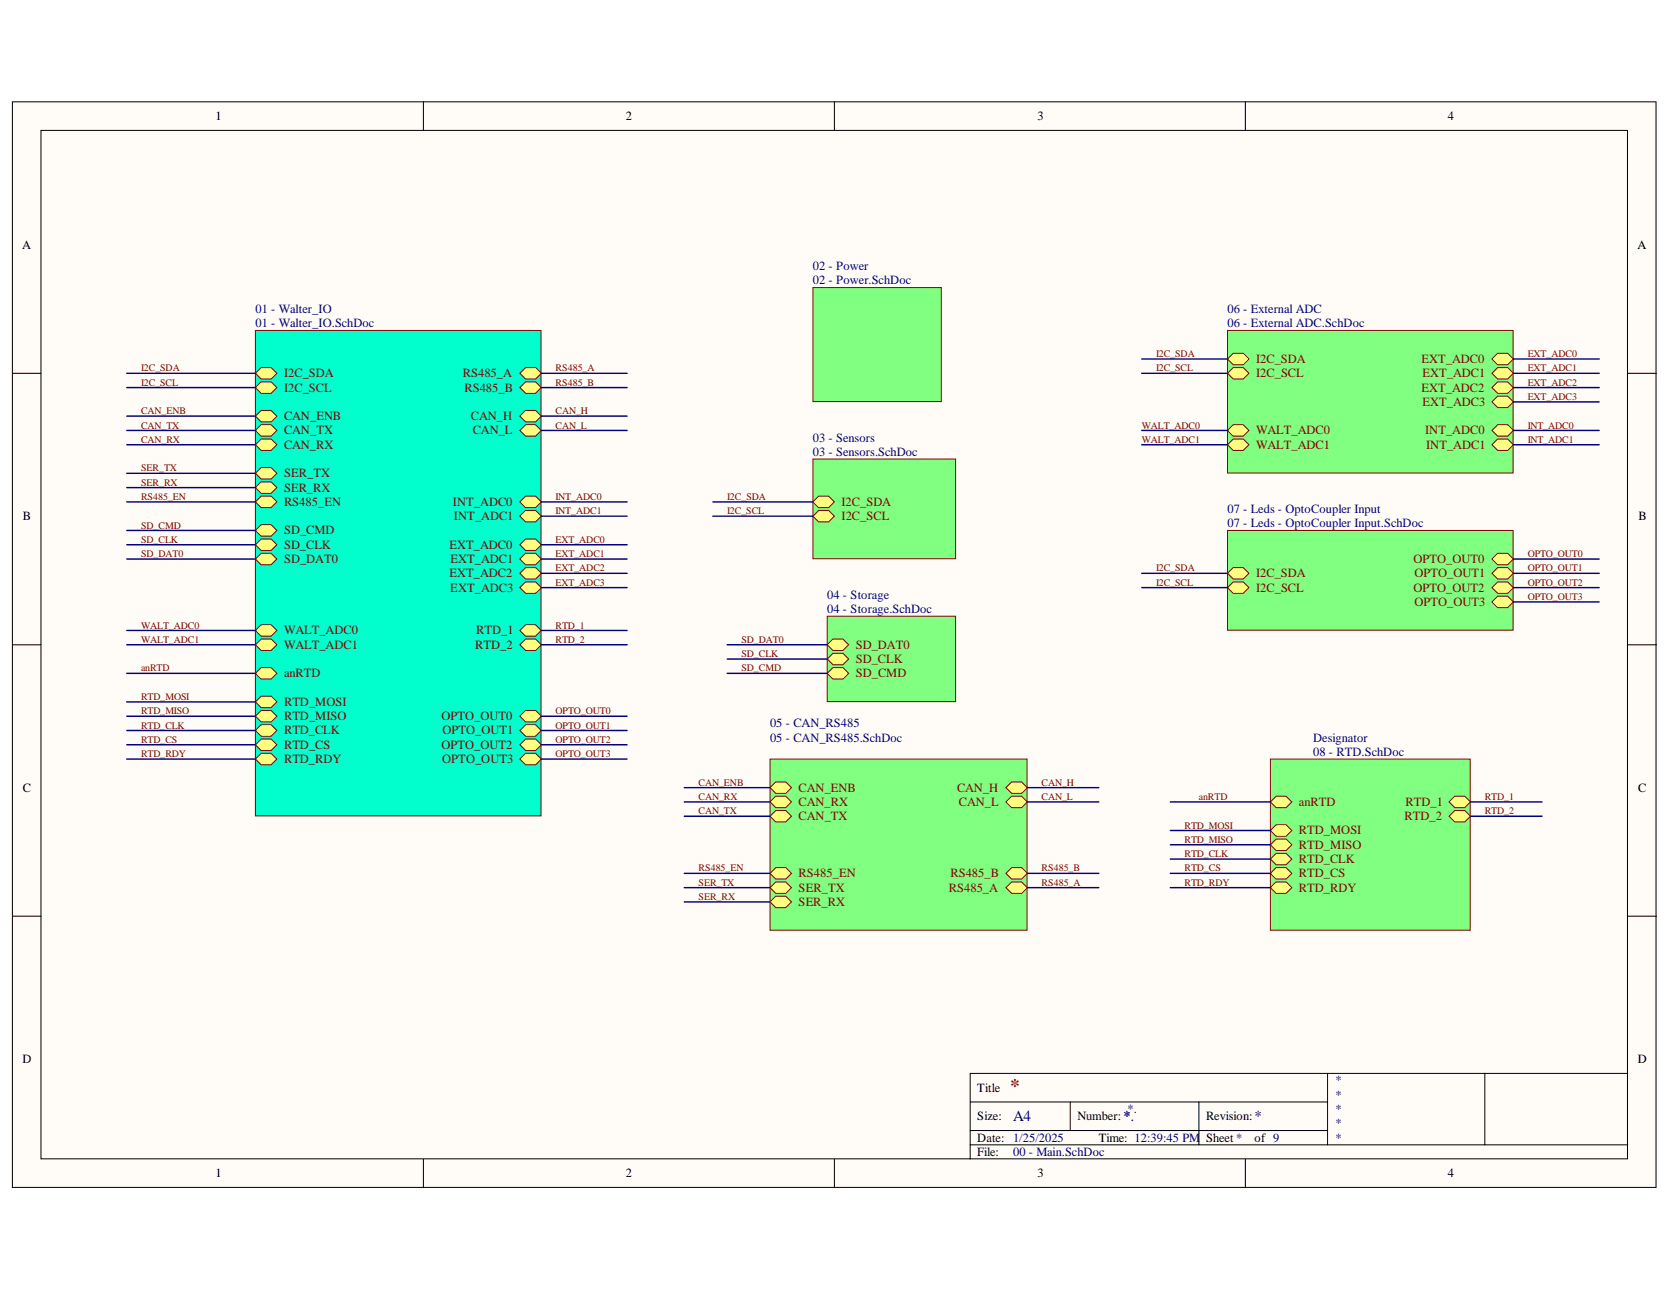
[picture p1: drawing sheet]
<svg xmlns="http://www.w3.org/2000/svg" width="279mm" height="216mm" viewBox="0 0 279 216" stroke-linecap="round" stroke-linejoin="round" font-family="sans-serif">
<defs><g id="words">
<text font-size="3.2" fill="#800000" x="169" y="182.8">*</text>
<g font-size="2.6" fill="#000080">
<text x="169.5" y="187.7">A4</text>
<text x="187.9" y="187.7">*.</text>
<text x="209.9" y="187.7">*</text>
</g>
<g font-size="2.1">
<text x="36.1" y="20.1">1</text>
<text x="104.7" y="20.1">2</text>
<text x="173.6" y="20.1">3</text>
<text x="242.2" y="20.1">4</text>
<text x="3.7" y="41.6">A</text>
<text x="274" y="41.6">A</text>
<text x="3.8" y="87.1">B</text>
<text x="274.1" y="87.1">B</text>
<text x="3.8" y="132.5">C</text>
<text x="274.1" y="132.5">C</text>
<text x="3.7" y="177.9">D</text>
<text x="274" y="177.9">D</text>
<text x="163.5" y="182.7">Title</text>
<text x="163.5" y="187.5">Size:</text>
<text x="163.5" y="191.1">Date: 1/25/2025</text>
<text x="180.3" y="187.5">Number: *</text>
<text x="183.8" y="191.1">Time: 12:39:45 PM</text>
<text x="201.8" y="187.5">Revision:</text>
<text x="201.8" y="191.1">Sheet *</text>
<text x="209.9" y="191.1">of 9</text>
<text x="36.1" y="197.1">1</text>
<text x="104.7" y="197.1">2</text>
<text x="163.5" y="193.5">File:</text>
<text x="173.6" y="197.1">3</text>
<text x="242.2" y="197.1">4</text>
</g>
<g font-size="2.1" fill="#000080">
<text x="136" y="45.2">02 - Power</text>
<text x="136" y="47.6">02 - Power.SchDoc</text>
<text x="42.7" y="52.4">01 - Walter_IO</text>
<text x="205.4" y="52.4">06 - External ADC</text>
<text x="42.7" y="54.8">01 - Walter_IO.SchDoc</text>
<text x="205.4" y="54.8">06 - External ADC.SchDoc</text>
<text x="136" y="73.9">03 - Sensors</text>
<text x="136" y="76.3">03 - Sensors.SchDoc</text>
<text x="205.4" y="85.8">07 - Leds - OptoCoupler Input</text>
<text x="205.4" y="88.2">07 - Leds - OptoCoupler Input.SchDoc</text>
<text x="138.4" y="100.2">04 - Storage</text>
<text x="138.4" y="102.6">04 - Storage.SchDoc</text>
<text x="128.8" y="121.7">05 - CAN_RS485</text>
<text x="128.8" y="124.1">05 - CAN_RS485.SchDoc</text>
<text x="219.7" y="124.1">Designator</text>
<text x="219.7" y="126.5">08 - RTD.SchDoc</text>
<text x="223.3" y="181.5">*</text>
<text x="223.3" y="183.9">*</text>
<text x="188.6" y="186.3">*.</text>
<text x="223.3" y="186.3">*</text>
<text x="223.3" y="188.7">*</text>
<text x="223.3" y="191.1">*</text>
<text x="169.5" y="193.5">00 - Main.SchDoc</text>
</g>
<g font-size="2.1" fill="#800000">
<text x="47.5" y="63.1">I2C_SDA</text>
<text x="47.5" y="65.5">I2C_SCL</text>
<text x="77.4" y="63.1">RS485_A</text>
<text x="77.7" y="65.5">RS485_B</text>
<text x="210.1" y="60.7">I2C_SDA</text>
<text x="210.1" y="63.1">I2C_SCL</text>
<text x="237.8" y="60.7">EXT_ADC0</text>
<text x="237.8" y="65.5">EXT_ADC2</text>
<text x="238" y="63.1">EXT_ADC1</text>
<text x="47.5" y="70.3">CAN_ENB</text>
<text x="78.8" y="70.3">CAN_H</text>
<text x="238" y="67.9">EXT_ADC3</text>
<text x="47.5" y="75.1">CAN_RX</text>
<text x="47.5" y="72.7">CAN_TX</text>
<text x="79.1" y="72.7">CAN_L</text>
<text x="210.1" y="72.7">WALT_ADC0</text>
<text x="210.1" y="75.1">WALT_ADC1</text>
<text x="238.4" y="72.7">INT_ADC0</text>
<text x="238.6" y="75.1">INT_ADC1</text>
<text x="47.5" y="79.9">SER_TX</text>
<text x="47.5" y="82.3">SER_RX</text>
<text x="47.5" y="89.4">SD_CMD</text>
<text x="47.5" y="84.7">RS485_EN</text>
<text x="75.8" y="84.7">INT_ADC0</text>
<text x="76" y="87">INT_ADC1</text>
<text x="140.8" y="87">I2C_SCL</text>
<text x="140.8" y="84.7">I2C_SDA</text>
<text x="47.5" y="94.2">SD_DAT0</text>
<text x="47.5" y="91.8">SD_CLK</text>
<text x="75.2" y="91.8">EXT_ADC0</text>
<text x="75.4" y="94.2">EXT_ADC1</text>
<text x="236.5" y="94.2">OPTO_OUT0</text>
<text x="75.2" y="96.6">EXT_ADC2</text>
<text x="75.3" y="99">EXT_ADC3</text>
<text x="210.1" y="96.6">I2C_SDA</text>
<text x="210.1" y="99">I2C_SCL</text>
<text x="236.5" y="99">OPTO_OUT2</text>
<text x="236.6" y="101.4">OPTO_OUT3</text>
<text x="236.6" y="96.6">OPTO_OUT1</text>
<text x="47.5" y="106.2">WALT_ADC0</text>
<text x="79.7" y="106.2">RTD_1</text>
<text x="47.5" y="108.6">WALT_ADC1</text>
<text x="47.5" y="113.3">anRTD</text>
<text x="79.5" y="108.6">RTD_2</text>
<text x="143.2" y="108.6">SD_DAT0</text>
<text x="143.2" y="111">SD_CLK</text>
<text x="143.2" y="113.3">SD_CMD</text>
<text x="47.5" y="118.1">RTD_MOSI</text>
<text x="47.5" y="120.5">RTD_MISO</text>
<text x="47.5" y="122.9">RTD_CLK</text>
<text x="47.5" y="125.3">RTD_CS</text>
<text x="73.8" y="120.5">OPTO_OUT0</text>
<text x="73.8" y="125.3">OPTO_OUT2</text>
<text x="74" y="122.9">OPTO_OUT1</text>
<text x="47.5" y="127.7">RTD_RDY</text>
<text x="74" y="127.7">OPTO_OUT3</text>
<text x="133.6" y="137.3">CAN_TX</text>
<text x="133.6" y="134.9">CAN_RX</text>
<text x="133.6" y="132.5">CAN_ENB</text>
<text x="160.1" y="132.5">CAN_H</text>
<text x="160.4" y="134.9">CAN_L</text>
<text x="217.3" y="134.9">anRTD</text>
<text x="235" y="137.3">RTD_2</text>
<text x="235.1" y="134.9">RTD_1</text>
<text x="217.3" y="142">RTD_MISO</text>
<text x="217.3" y="139.7">RTD_MOSI</text>
<text x="133.6" y="149.2">SER_TX</text>
<text x="133.6" y="146.8">RS485_EN</text>
<text x="158.8" y="149.2">RS485_A</text>
<text x="159" y="146.8">RS485_B</text>
<text x="217.3" y="144.4">RTD_CLK</text>
<text x="217.3" y="146.8">RTD_CS</text>
<text x="217.3" y="149.2">RTD_RDY</text>
<text x="133.6" y="151.6">SER_RX</text>
</g>
<g font-size="1.7" fill="#800000">
<text x="193.4" y="59.8">I2C_SDA</text>
<text x="255.6" y="59.8">EXT_ADC0</text>
<text x="23.6" y="62.2">I2C_SDA</text>
<text x="23.6" y="64.5">I2C_SCL</text>
<text x="93" y="62.2">RS485_A</text>
<text x="93" y="64.5">RS485_B</text>
<text x="193.4" y="62.2">I2C_SCL</text>
<text x="255.6" y="62.2">EXT_ADC1</text>
<text x="255.6" y="64.5">EXT_ADC2</text>
<text x="23.6" y="71.7">CAN_TX</text>
<text x="23.6" y="69.3">CAN_ENB</text>
<text x="93" y="69.3">CAN_H</text>
<text x="93" y="71.7">CAN_L</text>
<text x="191" y="71.7">WALT_ADC0</text>
<text x="255.6" y="66.9">EXT_ADC3</text>
<text x="255.6" y="71.7">INT_ADC0</text>
<text x="23.6" y="74.1">CAN_RX</text>
<text x="191" y="74.1">WALT_ADC1</text>
<text x="255.6" y="74.1">INT_ADC1</text>
<text x="23.6" y="78.9">SER_TX</text>
<text x="23.6" y="83.7">RS485_EN</text>
<text x="23.6" y="81.3">SER_RX</text>
<text x="93" y="83.7">INT_ADC0</text>
<text x="121.7" y="83.7">I2C_SDA</text>
<text x="23.6" y="88.5">SD_CMD</text>
<text x="93" y="86.1">INT_ADC1</text>
<text x="121.7" y="86.1">I2C_SCL</text>
<text x="23.6" y="90.8">SD_CLK</text>
<text x="23.6" y="93.2">SD_DAT0</text>
<text x="93" y="90.8">EXT_ADC0</text>
<text x="93" y="93.2">EXT_ADC1</text>
<text x="93" y="95.6">EXT_ADC2</text>
<text x="193.4" y="95.6">I2C_SDA</text>
<text x="255.6" y="95.6">OPTO_OUT1</text>
<text x="255.6" y="93.2">OPTO_OUT0</text>
<text x="93" y="98">EXT_ADC3</text>
<text x="193.4" y="98">I2C_SCL</text>
<text x="255.6" y="98">OPTO_OUT2</text>
<text x="255.6" y="100.4">OPTO_OUT3</text>
<text x="23.6" y="107.6">WALT_ADC1</text>
<text x="23.6" y="105.2">WALT_ADC0</text>
<text x="93" y="105.2">RTD_1</text>
<text x="93" y="107.6">RTD_2</text>
<text x="124" y="107.6">SD_DAT0</text>
<text x="23.6" y="112.4">anRTD</text>
<text x="124" y="112.4">SD_CMD</text>
<text x="124" y="110">SD_CLK</text>
<text x="23.6" y="117.1">RTD_MOSI</text>
<text x="23.6" y="119.5">RTD_MISO</text>
<text x="93" y="119.5">OPTO_OUT0</text>
<text x="23.6" y="121.9">RTD_CLK</text>
<text x="23.6" y="124.3">RTD_CS</text>
<text x="93" y="121.9">OPTO_OUT1</text>
<text x="93" y="124.3">OPTO_OUT2</text>
<text x="23.6" y="126.7">RTD_RDY</text>
<text x="93" y="126.7">OPTO_OUT3</text>
<text x="116.9" y="131.5">CAN_ENB</text>
<text x="174.3" y="131.5">CAN_H</text>
<text x="116.9" y="133.9">CAN_RX</text>
<text x="116.9" y="136.3">CAN_TX</text>
<text x="174.3" y="133.9">CAN_L</text>
<text x="200.6" y="133.9">anRTD</text>
<text x="248.4" y="133.9">RTD_1</text>
<text x="248.4" y="136.3">RTD_2</text>
<text x="198.2" y="138.7">RTD_MOSI</text>
<text x="198.2" y="141.1">RTD_MISO</text>
<text x="198.2" y="143.5">RTD_CLK</text>
<text x="116.9" y="148.2">SER_TX</text>
<text x="116.9" y="145.8">RS485_EN</text>
<text x="174.3" y="145.8">RS485_B</text>
<text x="174.3" y="148.2">RS485_A</text>
<text x="198.2" y="145.8">RTD_CS</text>
<text x="198.2" y="148.2">RTD_RDY</text>
<text x="116.9" y="150.6">SER_RX</text>
</g>
</g></defs>
<g fill="#fffcf8" stroke="#000" stroke-width=".17">
<path d="M2.1 17h275v181.7h-275z"/>
<path d="M6.9 21.8h265.4v172.1h-265.4z"/>
</g>
<g fill="none" stroke="#000" stroke-width=".17">
<path d="M70.8 17v4.8M139.6 17v4.8M208.4 17v4.8M2.1 62.5h4.8M272.3 62.5h4.8M2.1 107.9h4.8M272.3 107.9h4.8M2.1 153.3h4.8M272.3 153.3h4.8M222.1 179.6v12M248.4 179.6h-86.1v14.4M272.3 179.6h-23.9v12"/>
<path d="M70.8 194v4.8M139.6 194v4.8M162.3 184.4h59.8M162.3 191.6h110M162.3 189.2h59.8M179.1 184.4v4.8M200.6 184.4v7.2M208.4 194v4.8"/>
</g>
<g fill="#80ff80" stroke="#800000" stroke-width=".17">
<path d="M136 48.1h21.5v19.1h-21.5z"/>
<path d="M136 76.8h23.9v16.7h-23.9z"/>
</g>
<path d="M136 86.4l1-1h1.6l1 1-1 .9h-1.6z" fill-rule="evenodd" fill="#ffff80"/>
<path d="M136 86.4l1-1h1.6l1 1-1 .9h-1.6z" fill="none" stroke="#800000" stroke-width=".17"/>
<path d="M136 84l1-1h1.6l1 1-1 1h-1.6z" fill-rule="evenodd" fill="#ffff80"/>
<path d="M136 84l1-1h1.6l1 1-1 1h-1.6z" fill="none" stroke="#800000" stroke-width=".17"/>
<path d="M138.4 103.1h21.5v14.3h-21.5z" fill="#80ff80" stroke="#800000" stroke-width=".17"/>
<path d="M138.4 107.9l1-.9h1.6l1 .9-1 1h-1.6z" fill-rule="evenodd" fill="#ffff80"/>
<path d="M138.4 107.9l1-.9h1.6l1 .9-1 1h-1.6z" fill="none" stroke="#800000" stroke-width=".17"/>
<path d="M138.4 110.3l1-1h1.6l1 1-1 1h-1.6z" fill-rule="evenodd" fill="#ffff80"/>
<path d="M138.4 110.3l1-1h1.6l1 1-1 1h-1.6z" fill="none" stroke="#800000" stroke-width=".17"/>
<path d="M138.4 112.7l1-1h1.6l1 1-1 .9h-1.6z" fill-rule="evenodd" fill="#ffff80"/>
<path d="M138.4 112.7l1-1h1.6l1 1-1 .9h-1.6z" fill="none" stroke="#800000" stroke-width=".17"/>
<path d="M128.8 127h43v28.7h-43z" fill="#80ff80" stroke="#800000" stroke-width=".17"/>
<path d="M168.3 131.8l1-.9h1.6l1 .9-1 1h-1.6z" fill-rule="evenodd" fill="#ffff80"/>
<path d="M168.3 131.8l1-.9h1.6l1 .9-1 1h-1.6z" fill="none" stroke="#800000" stroke-width=".17"/>
<path d="M168.3 134.2l1-.9h1.6l1 .9-1 1h-1.6z" fill-rule="evenodd" fill="#ffff80"/>
<path d="M168.3 134.2l1-.9h1.6l1 .9-1 1h-1.6z" fill="none" stroke="#800000" stroke-width=".17"/>
<path d="M128.8 148.6l1-1h1.7l.9 1-.9 .9h-1.7z" fill-rule="evenodd" fill="#ffff80"/>
<path d="M128.8 148.6l1-1h1.7l.9 1-.9 .9h-1.7z" fill="none" stroke="#800000" stroke-width=".17"/>
<path d="M128.8 151l1-1h1.7l.9 1-.9 .9h-1.7z" fill-rule="evenodd" fill="#ffff80"/>
<path d="M128.8 151l1-1h1.7l.9 1-.9 .9h-1.7z" fill="none" stroke="#800000" stroke-width=".17"/>
<path d="M168.3 148.6l1-1h1.6l1 1-1 .9h-1.6z" fill-rule="evenodd" fill="#ffff80"/>
<path d="M168.3 148.6l1-1h1.6l1 1-1 .9h-1.6z" fill="none" stroke="#800000" stroke-width=".17"/>
<path d="M128.8 136.6l1-1h1.7l.9 1-.9 1h-1.7z" fill-rule="evenodd" fill="#ffff80"/>
<path d="M128.8 136.6l1-1h1.7l.9 1-.9 1h-1.7z" fill="none" stroke="#800000" stroke-width=".17"/>
<path d="M128.8 134.2l1-.9h1.7l.9 .9-.9 1h-1.7z" fill-rule="evenodd" fill="#ffff80"/>
<path d="M128.8 134.2l1-.9h1.7l.9 .9-.9 1h-1.7z" fill="none" stroke="#800000" stroke-width=".17"/>
<path d="M168.3 146.2l1-1h1.6l1 1-1 .9h-1.6z" fill-rule="evenodd" fill="#ffff80"/>
<path d="M168.3 146.2l1-1h1.6l1 1-1 .9h-1.6z" fill="none" stroke="#800000" stroke-width=".17"/>
<path d="M128.8 146.2l1-1h1.7l.9 1-.9 .9h-1.7z" fill-rule="evenodd" fill="#ffff80"/>
<path d="M128.8 146.2l1-1h1.7l.9 1-.9 .9h-1.7z" fill="none" stroke="#800000" stroke-width=".17"/>
<path d="M128.8 131.8l1-.9h1.7l.9 .9-.9 1h-1.7z" fill-rule="evenodd" fill="#ffff80"/>
<path d="M128.8 131.8l1-.9h1.7l.9 .9-.9 1h-1.7z" fill="none" stroke="#800000" stroke-width=".17"/>
<path d="M205.4 55.3h47.8v23.9h-47.8z" fill="#80ff80" stroke="#800000" stroke-width=".17"/>
<path d="M205.4 60.1l.9-1h1.7l1 1-1 .9h-1.7z" fill-rule="evenodd" fill="#ffff80"/>
<path d="M205.4 60.1l.9-1h1.7l1 1-1 .9h-1.7z" fill="none" stroke="#800000" stroke-width=".17"/>
<path d="M205.4 62.5l.9-1h1.7l1 1-1 .9h-1.7z" fill-rule="evenodd" fill="#ffff80"/>
<path d="M205.4 62.5l.9-1h1.7l1 1-1 .9h-1.7z" fill="none" stroke="#800000" stroke-width=".17"/>
<path d="M205.4 72l.9-.9h1.7l1 .9-1 1h-1.7z" fill-rule="evenodd" fill="#ffff80"/>
<path d="M205.4 72l.9-.9h1.7l1 .9-1 1h-1.7z" fill="none" stroke="#800000" stroke-width=".17"/>
<path d="M249.6 60.1l1-1h1.6l1 1-1 .9h-1.6z" fill-rule="evenodd" fill="#ffff80"/>
<path d="M249.6 60.1l1-1h1.6l1 1-1 .9h-1.6z" fill="none" stroke="#800000" stroke-width=".17"/>
<path d="M249.6 62.5l1-1h1.6l1 1-1 .9h-1.6z" fill-rule="evenodd" fill="#ffff80"/>
<path d="M249.6 62.5l1-1h1.6l1 1-1 .9h-1.6z" fill="none" stroke="#800000" stroke-width=".17"/>
<path d="M249.6 72l1-.9h1.6l1 .9-1 1h-1.6z" fill-rule="evenodd" fill="#ffff80"/>
<path d="M249.6 72l1-.9h1.6l1 .9-1 1h-1.6z" fill="none" stroke="#800000" stroke-width=".17"/>
<path d="M249.6 64.9l1-1h1.6l1 1-1 .9h-1.6z" fill-rule="evenodd" fill="#ffff80"/>
<path d="M249.6 64.9l1-1h1.6l1 1-1 .9h-1.6z" fill="none" stroke="#800000" stroke-width=".17"/>
<path d="M249.6 67.3l1-1h1.6l1 1-1 .9h-1.6z" fill-rule="evenodd" fill="#ffff80"/>
<path d="M249.6 67.3l1-1h1.6l1 1-1 .9h-1.6z" fill="none" stroke="#800000" stroke-width=".17"/>
<path d="M249.6 74.4l1-.9h1.6l1 .9-1 1h-1.6z" fill-rule="evenodd" fill="#ffff80"/>
<path d="M249.6 74.4l1-.9h1.6l1 .9-1 1h-1.6z" fill="none" stroke="#800000" stroke-width=".17"/>
<path d="M205.4 74.4l.9-.9h1.7l1 .9-1 1h-1.7z" fill-rule="evenodd" fill="#ffff80"/>
<path d="M205.4 74.4l.9-.9h1.7l1 .9-1 1h-1.7z" fill="none" stroke="#800000" stroke-width=".17"/>
<path d="M205.4 88.8h47.8v16.7h-47.8z" fill="#80ff80" stroke="#800000" stroke-width=".17"/>
<path d="M249.6 96l1-1h1.6l1 1-1 .9h-1.6z" fill-rule="evenodd" fill="#ffff80"/>
<path d="M249.6 96l1-1h1.6l1 1-1 .9h-1.6z" fill="none" stroke="#800000" stroke-width=".17"/>
<path d="M249.6 100.7l1-.9h1.6l1 .9-1 1h-1.6z" fill-rule="evenodd" fill="#ffff80"/>
<path d="M249.6 100.7l1-.9h1.6l1 .9-1 1h-1.6z" fill="none" stroke="#800000" stroke-width=".17"/>
<path d="M249.6 98.3l1-.9h1.6l1 .9-1 1h-1.6z" fill-rule="evenodd" fill="#ffff80"/>
<path d="M249.6 98.3l1-.9h1.6l1 .9-1 1h-1.6z" fill="none" stroke="#800000" stroke-width=".17"/>
<path d="M249.6 93.6l1-1h1.6l1 1-1 .9h-1.6z" fill-rule="evenodd" fill="#ffff80"/>
<path d="M249.6 93.6l1-1h1.6l1 1-1 .9h-1.6z" fill="none" stroke="#800000" stroke-width=".17"/>
<path d="M205.4 96l.9-1h1.7l1 1-1 .9h-1.7z" fill-rule="evenodd" fill="#ffff80"/>
<path d="M205.4 96l.9-1h1.7l1 1-1 .9h-1.7z" fill="none" stroke="#800000" stroke-width=".17"/>
<path d="M205.4 98.3l.9-.9h1.7l1 .9-1 1h-1.7z" fill-rule="evenodd" fill="#ffff80"/>
<path d="M205.4 98.3l.9-.9h1.7l1 .9-1 1h-1.7z" fill="none" stroke="#800000" stroke-width=".17"/>
<path d="M212.5 127h33.5v28.7h-33.5z" fill="#80ff80" stroke="#800000" stroke-width=".17"/>
<path d="M212.5 134.2l1-.9h1.7l.9 .9-.9 1h-1.7z" fill-rule="evenodd" fill="#ffff80"/>
<path d="M212.5 134.2l1-.9h1.7l.9 .9-.9 1h-1.7z" fill="none" stroke="#800000" stroke-width=".17"/>
<path d="M242.4 134.2l1-.9h1.7l.9 .9-.9 1h-1.7z" fill-rule="evenodd" fill="#ffff80"/>
<path d="M242.4 134.2l1-.9h1.7l.9 .9-.9 1h-1.7z" fill="none" stroke="#800000" stroke-width=".17"/>
<path d="M212.5 141.4l1-1h1.7l.9 1-.9 .9h-1.7z" fill-rule="evenodd" fill="#ffff80"/>
<path d="M212.5 141.4l1-1h1.7l.9 1-.9 .9h-1.7z" fill="none" stroke="#800000" stroke-width=".17"/>
<path d="M212.5 143.8l1-1h1.7l.9 1-.9 .9h-1.7z" fill-rule="evenodd" fill="#ffff80"/>
<path d="M212.5 143.8l1-1h1.7l.9 1-.9 .9h-1.7z" fill="none" stroke="#800000" stroke-width=".17"/>
<path d="M212.5 146.2l1-1h1.7l.9 1-.9 .9h-1.7z" fill-rule="evenodd" fill="#ffff80"/>
<path d="M212.5 146.2l1-1h1.7l.9 1-.9 .9h-1.7z" fill="none" stroke="#800000" stroke-width=".17"/>
<path d="M212.5 148.6l1-1h1.7l.9 1-.9 .9h-1.7z" fill-rule="evenodd" fill="#ffff80"/>
<path d="M212.5 148.6l1-1h1.7l.9 1-.9 .9h-1.7z" fill="none" stroke="#800000" stroke-width=".17"/>
<path d="M242.4 136.6l1-1h1.7l.9 1-.9 1h-1.7z" fill-rule="evenodd" fill="#ffff80"/>
<path d="M242.4 136.6l1-1h1.7l.9 1-.9 1h-1.7z" fill="none" stroke="#800000" stroke-width=".17"/>
<path d="M212.5 139l1-1h1.7l.9 1-.9 1h-1.7z" fill-rule="evenodd" fill="#ffff80"/>
<path d="M212.5 139l1-1h1.7l.9 1-.9 1h-1.7z" fill="none" stroke="#800000" stroke-width=".17"/>
<path d="M42.7 55.3h47.8v81.3h-47.8z" fill="#0fc" stroke="#800000" stroke-width=".17"/>
<path d="M87 72l.9-.9h1.7l1 .9-1 1h-1.7z" fill-rule="evenodd" fill="#ffff80"/>
<path d="M87 72l.9-.9h1.7l1 .9-1 1h-1.7z" fill="none" stroke="#800000" stroke-width=".17"/>
<path d="M87 69.7l.9-1h1.7l1 1-1 .9h-1.7z" fill-rule="evenodd" fill="#ffff80"/>
<path d="M87 69.7l.9-1h1.7l1 1-1 .9h-1.7z" fill="none" stroke="#800000" stroke-width=".17"/>
<path d="M87 86.4l.9-1h1.7l1 1-1 .9h-1.7z" fill-rule="evenodd" fill="#ffff80"/>
<path d="M87 86.4l.9-1h1.7l1 1-1 .9h-1.7z" fill="none" stroke="#800000" stroke-width=".17"/>
<path d="M42.7 105.5l1-.9h1.7l.9 .9-.9 1h-1.7z" fill-rule="evenodd" fill="#ffff80"/>
<path d="M42.7 105.5l1-.9h1.7l.9 .9-.9 1h-1.7z" fill="none" stroke="#800000" stroke-width=".17"/>
<path d="M87 98.3l.9-.9h1.7l1 .9-1 1h-1.7z" fill-rule="evenodd" fill="#ffff80"/>
<path d="M87 98.3l.9-.9h1.7l1 .9-1 1h-1.7z" fill="none" stroke="#800000" stroke-width=".17"/>
<path d="M87 84l.9-1h1.7l1 1-1 1h-1.7z" fill-rule="evenodd" fill="#ffff80"/>
<path d="M87 84l.9-1h1.7l1 1-1 1h-1.7z" fill="none" stroke="#800000" stroke-width=".17"/>
<path d="M42.7 62.5l1-1h1.7l.9 1-.9 .9h-1.7z" fill-rule="evenodd" fill="#ffff80"/>
<path d="M42.7 62.5l1-1h1.7l.9 1-.9 .9h-1.7z" fill="none" stroke="#800000" stroke-width=".17"/>
<path d="M87 64.9l.9-1h1.7l1 1-1 .9h-1.7z" fill-rule="evenodd" fill="#ffff80"/>
<path d="M87 64.9l.9-1h1.7l1 1-1 .9h-1.7z" fill="none" stroke="#800000" stroke-width=".17"/>
<path d="M42.7 93.6l1-1h1.7l.9 1-.9 .9h-1.7z" fill-rule="evenodd" fill="#ffff80"/>
<path d="M42.7 93.6l1-1h1.7l.9 1-.9 .9h-1.7z" fill="none" stroke="#800000" stroke-width=".17"/>
<path d="M87 62.5l.9-1h1.7l1 1-1 .9h-1.7z" fill-rule="evenodd" fill="#ffff80"/>
<path d="M87 62.5l.9-1h1.7l1 1-1 .9h-1.7z" fill="none" stroke="#800000" stroke-width=".17"/>
<path d="M42.7 64.9l1-1h1.7l.9 1-.9 .9h-1.7z" fill-rule="evenodd" fill="#ffff80"/>
<path d="M42.7 64.9l1-1h1.7l.9 1-.9 .9h-1.7z" fill="none" stroke="#800000" stroke-width=".17"/>
<path d="M42.7 79.2l1-.9h1.7l.9 .9-.9 1h-1.7z" fill-rule="evenodd" fill="#ffff80"/>
<path d="M42.7 79.2l1-.9h1.7l.9 .9-.9 1h-1.7z" fill="none" stroke="#800000" stroke-width=".17"/>
<path d="M42.7 88.8l1-1h1.7l.9 1-.9 .9h-1.7z" fill-rule="evenodd" fill="#ffff80"/>
<path d="M42.7 88.8l1-1h1.7l.9 1-.9 .9h-1.7z" fill="none" stroke="#800000" stroke-width=".17"/>
<path d="M42.7 91.2l1-1h1.7l.9 1-.9 .9h-1.7z" fill-rule="evenodd" fill="#ffff80"/>
<path d="M42.7 91.2l1-1h1.7l.9 1-.9 .9h-1.7z" fill="none" stroke="#800000" stroke-width=".17"/>
<path d="M42.7 81.6l1-.9h1.7l.9 .9-.9 1h-1.7z" fill-rule="evenodd" fill="#ffff80"/>
<path d="M42.7 81.6l1-.9h1.7l.9 .9-.9 1h-1.7z" fill="none" stroke="#800000" stroke-width=".17"/>
<path d="M87 96l.9-1h1.7l1 1-1 .9h-1.7z" fill-rule="evenodd" fill="#ffff80"/>
<path d="M87 96l.9-1h1.7l1 1-1 .9h-1.7z" fill="none" stroke="#800000" stroke-width=".17"/>
<path d="M87 93.6l.9-1h1.7l1 1-1 .9h-1.7z" fill-rule="evenodd" fill="#ffff80"/>
<path d="M87 93.6l.9-1h1.7l1 1-1 .9h-1.7z" fill="none" stroke="#800000" stroke-width=".17"/>
<path d="M42.7 74.4l1-.9h1.7l.9 .9-.9 1h-1.7z" fill-rule="evenodd" fill="#ffff80"/>
<path d="M42.7 74.4l1-.9h1.7l.9 .9-.9 1h-1.7z" fill="none" stroke="#800000" stroke-width=".17"/>
<path d="M42.7 72l1-.9h1.7l.9 .9-.9 1h-1.7z" fill-rule="evenodd" fill="#ffff80"/>
<path d="M42.7 72l1-.9h1.7l.9 .9-.9 1h-1.7z" fill="none" stroke="#800000" stroke-width=".17"/>
<path d="M42.7 84l1-1h1.7l.9 1-.9 1h-1.7z" fill-rule="evenodd" fill="#ffff80"/>
<path d="M42.7 84l1-1h1.7l.9 1-.9 1h-1.7z" fill="none" stroke="#800000" stroke-width=".17"/>
<path d="M87 91.2l.9-1h1.7l1 1-1 .9h-1.7z" fill-rule="evenodd" fill="#ffff80"/>
<path d="M87 91.2l.9-1h1.7l1 1-1 .9h-1.7z" fill="none" stroke="#800000" stroke-width=".17"/>
<path d="M87 127l.9-.9h1.7l1 .9-1 1h-1.7z" fill-rule="evenodd" fill="#ffff80"/>
<path d="M87 127l.9-.9h1.7l1 .9-1 1h-1.7z" fill="none" stroke="#800000" stroke-width=".17"/>
<path d="M42.7 119.9l1-1h1.7l.9 1-.9 .9h-1.7z" fill-rule="evenodd" fill="#ffff80"/>
<path d="M42.7 119.9l1-1h1.7l.9 1-.9 .9h-1.7z" fill="none" stroke="#800000" stroke-width=".17"/>
<path d="M87 107.9l.9-.9h1.7l1 .9-1 1h-1.7z" fill-rule="evenodd" fill="#ffff80"/>
<path d="M87 107.9l.9-.9h1.7l1 .9-1 1h-1.7z" fill="none" stroke="#800000" stroke-width=".17"/>
<path d="M87 122.3l.9-1h1.7l1 1-1 .9h-1.7z" fill-rule="evenodd" fill="#ffff80"/>
<path d="M87 122.3l.9-1h1.7l1 1-1 .9h-1.7z" fill="none" stroke="#800000" stroke-width=".17"/>
<path d="M42.7 127l1-.9h1.7l.9 .9-.9 1h-1.7z" fill-rule="evenodd" fill="#ffff80"/>
<path d="M42.7 127l1-.9h1.7l.9 .9-.9 1h-1.7z" fill="none" stroke="#800000" stroke-width=".17"/>
<path d="M87 119.9l.9-1h1.7l1 1-1 .9h-1.7z" fill-rule="evenodd" fill="#ffff80"/>
<path d="M87 119.9l.9-1h1.7l1 1-1 .9h-1.7z" fill="none" stroke="#800000" stroke-width=".17"/>
<path d="M42.7 117.5l1-1h1.7l.9 1-.9 .9h-1.7z" fill-rule="evenodd" fill="#ffff80"/>
<path d="M42.7 117.5l1-1h1.7l.9 1-.9 .9h-1.7z" fill="none" stroke="#800000" stroke-width=".17"/>
<path d="M42.7 122.3l1-1h1.7l.9 1-.9 .9h-1.7z" fill-rule="evenodd" fill="#ffff80"/>
<path d="M42.7 122.3l1-1h1.7l.9 1-.9 .9h-1.7z" fill="none" stroke="#800000" stroke-width=".17"/>
<path d="M42.7 107.9l1-.9h1.7l.9 .9-.9 1h-1.7z" fill-rule="evenodd" fill="#ffff80"/>
<path d="M42.7 107.9l1-.9h1.7l.9 .9-.9 1h-1.7z" fill="none" stroke="#800000" stroke-width=".17"/>
<path d="M87 124.6l.9-.9h1.7l1 .9-1 1h-1.7z" fill-rule="evenodd" fill="#ffff80"/>
<path d="M87 124.6l.9-.9h1.7l1 .9-1 1h-1.7z" fill="none" stroke="#800000" stroke-width=".17"/>
<path d="M87 105.5l.9-.9h1.7l1 .9-1 1h-1.7z" fill-rule="evenodd" fill="#ffff80"/>
<path d="M87 105.5l.9-.9h1.7l1 .9-1 1h-1.7z" fill="none" stroke="#800000" stroke-width=".17"/>
<path d="M42.7 124.6l1-.9h1.7l.9 .9-.9 1h-1.7z" fill-rule="evenodd" fill="#ffff80"/>
<path d="M42.7 124.6l1-.9h1.7l.9 .9-.9 1h-1.7z" fill="none" stroke="#800000" stroke-width=".17"/>
<path d="M42.7 112.7l1-1h1.7l.9 1-.9 .9h-1.7z" fill-rule="evenodd" fill="#ffff80"/>
<path d="M42.7 112.7l1-1h1.7l.9 1-.9 .9h-1.7z" fill="none" stroke="#800000" stroke-width=".17"/>
<path d="M42.7 69.7l1-1h1.7l.9 1-.9 .9h-1.7z" fill-rule="evenodd" fill="#ffff80"/>
<path d="M42.7 69.7l1-1h1.7l.9 1-.9 .9h-1.7z" fill="none" stroke="#800000" stroke-width=".17"/>
<g fill="none" stroke="#000080" stroke-width=".24">
<path d="M21.2 62.5h21.5M21.2 72h21.5M21.2 74.4h21.5M21.2 64.9h21.5M21.2 79.2h21.5M21.2 69.7h21.5M90.6 62.5h14.3M90.6 72h14.3M90.6 64.9h14.3M90.6 69.7h14.3M191 60.1h14.4M191 62.5h14.4"/>
<path d="M191 72h14.4M191 74.4h14.4M253.2 60.1h14.4M253.2 62.5h14.4M253.2 72h14.4M253.2 74.4h14.4M253.2 64.9h14.4M253.2 67.3h14.4M21.2 84h21.5M21.2 93.6h21.5M21.2 81.6h21.5M21.2 91.2h21.5"/>
<path d="M21.2 88.8h21.5M90.6 84h14.3M90.6 86.4h14.3M90.6 96h14.3M90.6 98.3h14.3M90.6 93.6h14.3M90.6 91.2h14.3M119.3 84h16.7M119.3 86.4h16.7M191 96h14.4M191 98.3h14.4M253.2 96h14.4"/>
<path d="M253.2 98.3h14.4M253.2 93.6h14.4M21.2 107.9h21.5M21.2 112.7h21.5M21.2 117.5h21.5M21.2 119.9h21.5M21.2 105.5h21.5M90.6 107.9h14.3M90.6 119.9h14.3M90.6 105.5h14.3M121.7 107.9h16.7M121.7 110.3h16.7"/>
<path d="M121.7 112.7h16.7M253.2 100.7h14.4M21.2 124.6h21.5M21.2 127h21.5M21.2 122.3h21.5M90.6 124.6h14.3M90.6 127h14.3M90.6 122.3h14.3M114.5 134.2h14.3M114.5 136.6h14.3M114.5 131.8h14.3M171.9 134.2h11.9"/>
<path d="M171.9 131.8h11.9M195.8 134.2h16.7M195.8 139h16.7M246 134.2h12M246 136.6h12M114.5 146.2h14.3M114.5 148.6h14.3M114.5 151h14.3M171.9 146.2h11.9M171.9 148.6h11.9M195.8 146.2h16.7M195.8 148.6h16.7"/>
<path d="M195.8 141.4h16.7M195.8 143.8h16.7"/>
</g>
<use href="#words"/>
</svg>
